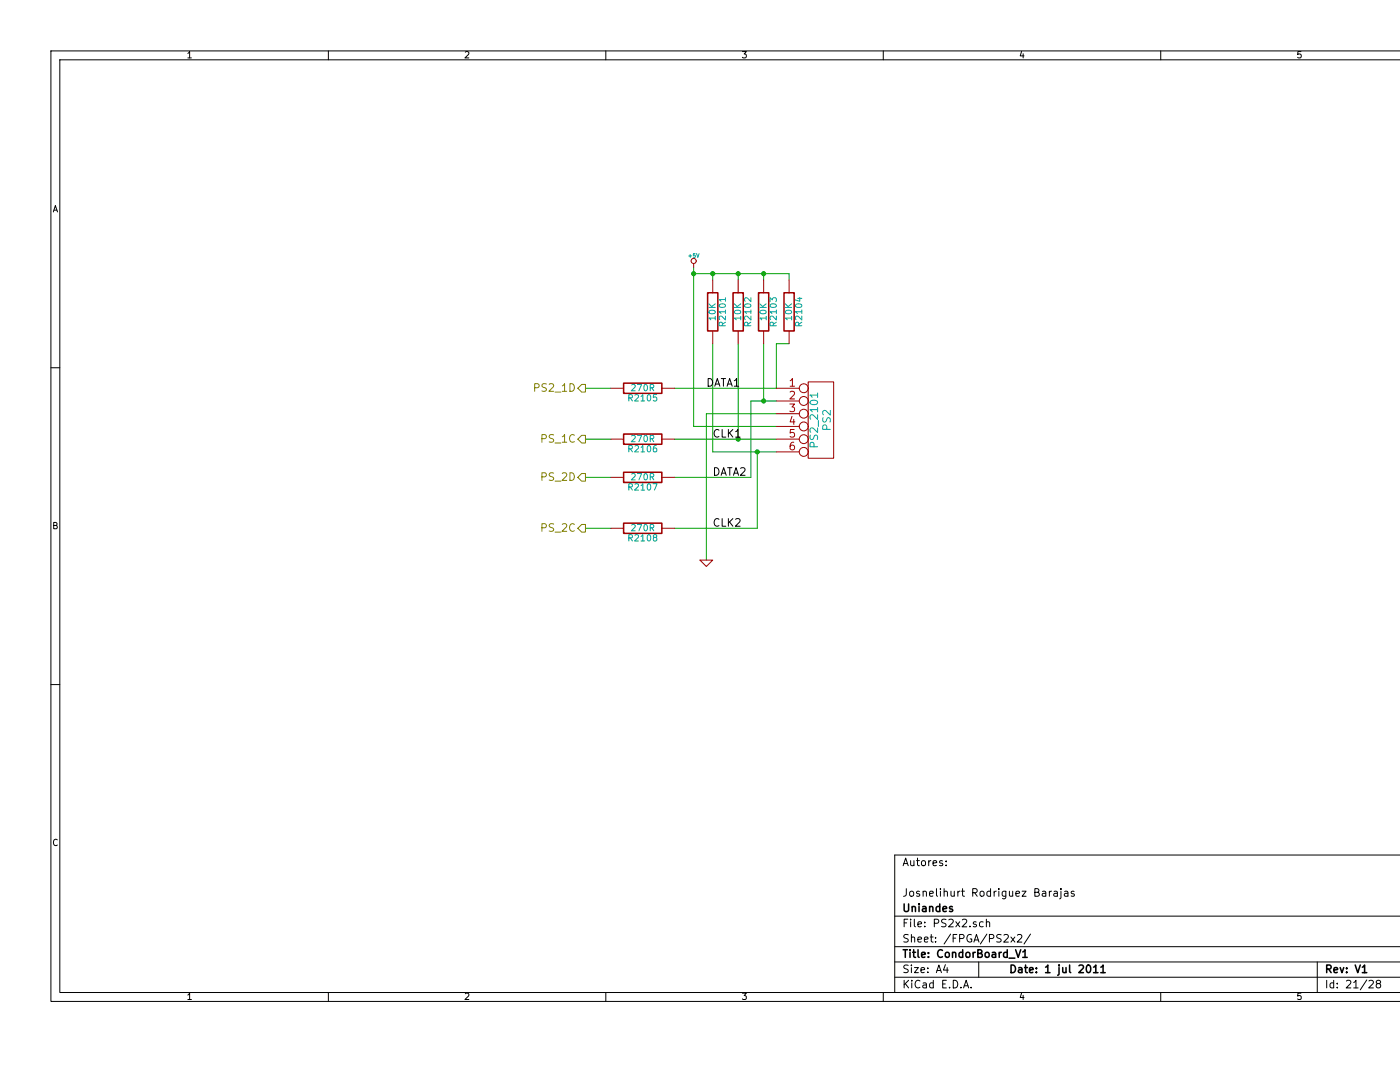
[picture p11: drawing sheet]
<svg xmlns="http://www.w3.org/2000/svg" width="279mm" height="216mm" viewBox="0 0 279 216" stroke-linecap="round" stroke-linejoin="round" font-family="sans-serif">
<g fill="none" stroke="#000" stroke-width=".2">
<path d="M37.5 10.7l.3-.4v1.3M37.5 11.6h.7M65.5 10.2v1.7M92.9 10.4l.4-.1 .3 .4-.8 .9h.8M120.9 10.2v1.7M148.2 10.3h.7l-.4 .5 .4 .1v.5l-.2 .2-.5-.2M176.3 10.2v1.7M203.9 10.2l-.3 1h.8M204.2 10.7v.9M231.6 10.2v1.7M259.6 10.3h-.6v.6l.2-.1 .4 .1v.5l-.1 .2-.5-.2M279.4 10.2h-269.2v189.6h269.2"/>
<path d="M279.4 11.9h-267.5v186.1h267.5M10.6 42.3l.4-1.3 .5 1.3M10.8 41.9h.6M10.2 73.4h1.7M10.7 104.9l.6-.1v-.4l-.6-.2v1.3h.5l.2-.4-.2-.2M10.2 136.6h1.7M11.4 167.6a.5 .5 0 0 0-.6 0 .5 .5 0 0 0-.1 .6l.2 .5 .5-.1M180.2 172.7l.5-1.5 .6 1.5M180.4 172.3h.7M180.9 177.3v1.1a.47 .47 0 0 1-.6 .4M181.6 178l.2-.2 .5 .2v.7l-.3 .1-.4-.1zM181.7 171.7v.8a.39 .39 0 0 0 .7 .1"/>
<path d="M182.4 171.7v1M182.9 171.7h.6M183.1 171.2v1.3l.4 .2M183.5 177.9l-.4-.1-.2 .3 .1 .2 .5 .1v.4h-.6M184 171.9l.2-.2 .4 .2v.7l-.2 .1-.4-.1zM184.2 178l.1-.1a.36 .36 0 0 1 .6 .2v.7M184.2 177.8v1M185.3 171.7v1M185.5 178.3l.8-.1-.1-.3-.4-.1-.3 .3 .1 .7h.6M185.8 171.7l-.5 .3M186.2 172.2l.7-.1v-.3l-.5-.1-.2 .3 .1 .7h.6M186.9 177.3v1.3l.2 .2"/>
<path d="M187.7 177.3v.2M187.7 177.8v1M188.1 171.8l-.4-.1-.2 .3 .1 .2 .5 .1v.4h-.6M188.4 178l.1-.1a.36 .36 0 0 1 .6 .2v.7M188.4 177.3v1.5M188.8 172.6v.1M188.8 171.8v.2M189.8 177.8v.8a.39 .39 0 0 0 .6 .1M190.4 177.8v1M191.2 177.8v1M191.6 177.8l-.4 .3M191.9 177.8h.6"/>
<path d="M192.1 177.3v1.3l.4 .2M194.1 178.1h.8l.1-.3-.1-.3-.2-.2h-.6v1.5M194.5 178.1l.5 .7M195.7 177.9l.4-.1 .3 .3v.5l-.3 .2h-.4l-.1-.2zM197.7 177.9l-.4-.1-.3 .3v.6l.3 .1h.4M197.7 177.3v1.5M198.4 177.8v1M198.8 177.8l-.4 .3M199.3 177.3v.2M199.3 177.8v1M200.7 177.8v1.3l-.2 .2h-.4M200.7 177.9l-.4-.1-.3 .3 .1 .6 .2 .1h.4"/>
<path d="M201.4 177.8v.8a.39 .39 0 0 0 .7 .1M202.1 177.8v1M202.7 178.3l.8-.1-.1-.3-.4-.1-.3 .3 .1 .7h.6M204 177.8h.8l-.8 1h.8M206.5 178.1h.5l.3-.2v-.3l-.1-.2-.7-.1v1.5h.6l.3-.2a.41 .41 0 0 0-.4-.5M208.1 177.9h.5l.1 .9M208.7 178.2l-.5 .1a.3 .3 0 0 0-.2 .2 .3 .3 0 0 0 .2 .3h.5M209.4 177.8v1M209.9 177.8l-.5 .3M210.4 177.9h.5l.1 .9M211 178.2l-.5 .1a.3 .3 0 0 0-.2 .2 .3 .3 0 0 0 .2 .3h.5M211.7 177.8v1.3l-.2 .2"/>
<path d="M211.7 177.3v.2M212.5 177.9h.6v.9M213.1 178.2l-.5 .1a.3 .3 0 0 0-.2 .2 .3 .3 0 0 0 .2 .3h.5M214.4 177.9l-.4-.1-.2 .3v.2l.6 .1v.4h-.6M279.4 170.6h-100.8v27.4M37.5 198.6l.3-.4v1.2M37.5 199.4h.7M65.5 198v1.8M92.9 198.3l.4-.1 .3 .4-.8 .8h.8M120.9 198v1.8M148.2 198.2h.7l-.4 .5 .4 .1v.5l-.2 .1-.5-.1M176.3 198v1.8"/>
<path d="M178.6 182.8h100.8M178.6 188.9h100.8M178.6 195h100.8M178.6 191.9h100.8M180.4 195.6v1.5M180.4 184.2h.5M180.7 196.3l.6 .8M181.2 183.4h-.8v1.5M181.3 192.6a.62 .62 0 0 0-.9 .1v.4l.8 .4 .1 .3-.4 .3-.5-.1M181.3 186.5a.62 .62 0 0 0-.9 .1v.4l.8 .4 .1 .3-.4 .3-.5-.1M181.3 195.6l-.9 .9M181.7 183.4v.2"/>
<path d="M181.7 183.9v1M181.9 192.6v.1M181.9 187.1l.1-.1a.36 .36 0 0 1 .5 .2v.8M181.9 186.5v1.5M181.9 193.1v1M182 195.6v.2M182 196.1v1M182.5 183.4v1.3l.2 .2M182.5 193.1h.8l-.8 1h.8M183.2 184.4l.7-.1-.1-.3-.4-.1-.2 .3 .1 .7h.5M183.2 187.5l.7-.1-.1-.4h-.4l-.2 .2 .1 .7h.5M183.6 195.8a.72 .72 0 0 0-1 .5 .72 .72 0 0 0 .7 .8l.3-.1"/>
<path d="M183.8 193.6l.7-.2v-.3h-.5l-.2 .2 .1 .7h.6M184.2 196.2h.6l.1 .9M184.5 187.5l.7-.1-.1-.4h-.4l-.2 .2 .1 .7h.5M184.6 184.8v.1M184.6 184v.2M184.9 196.5h-.5a.3 .3 0 0 0-.3 .3 .3 .3 0 0 0 .3 .3h.5M185.2 194v.1M185.2 193.1v.2M185.6 187h.6M185.9 186.5v1.3l.3 .2M186.3 196.2l-.5-.1-.3 .3 .1 .6 .2 .1h.5M186.3 195.6v1.5"/>
<path d="M186.5 184.2h.7l.2-.3-.1-.3-.3-.2h-.5v1.5M186.7 187.9v.1M186.7 187v.2M186.9 194.1l.5-1.5 .5 1.5M187 193.6h.7M188.1 196.3h.5M188.7 192.5l-.4 1.1h1M188.8 183.5a.62 .62 0 0 0-.8 .1v.4l.7 .4 .1 .3-.3 .2h-.6M188.9 195.6h-.8v1.5h.8M189 193.1v1M189.4 183.6l.5-.2 .3 .4-.9 1.1h.9M189.5 197v.1"/>
<path d="M189.7 186.4l-1.3 2M190.2 187.2h.5M190.2 195.6a.77 .77 0 0 1 .9 .8 .77 .77 0 0 1-.9 .7zM190.8 183.9l.7 1M191 186.5h-.8v1.5M191.5 187.3l.8-.1 .1-.2-.1-.4-.2-.1h-.6v1.5M191.5 183.9l-.7 1M191.8 197v.1M192 183.6l.6-.2 .3 .4-.9 1.1h.9M192.3 197.1l.5-1.5 .5 1.5M192.4 196.7h.8M193.6 184.8v.1"/>
<path d="M193.8 197v.1M193.9 186.5a.7 .7 0 0 0-.9 .8 .7 .7 0 0 0 .9 .6v-.5h-.3M194.4 188l.5-1.5 .5 1.5M194.5 187.6h.7M194.8 184l-.3-.1-.3 .3 .1 .2 .5 .1v.4h-.6M195.3 191.9v3.1M196.2 184l-.4-.1-.3 .3 .1 .6 .2 .1h.4M196.9 184.1v-.1a.36 .36 0 0 1 .6 .2v.7M196.9 183.4v1.5M197 186.4l-1.3 2M197.5 187.3l.7-.1 .1-.2v-.4l-.3-.1h-.5v1.5M199.8 186.5a.62 .62 0 0 0-.8 .1v.4l.7 .4 .1 .3-.3 .3-.6-.1"/>
<path d="M200.4 186.6l.5-.1 .3 .4-.9 1.1h.9M201.8 187l.7 1M202.5 187l-.7 1M203 186.6l.6-.1 .3 .4-.9 1.1h.9M203.9 198.1l-.3 .9h.8M204.2 198.6v.8M205.7 186.4l-1.3 2M231.6 198v1.8M259.6 198.2h-.6v.6l.2-.1 .4 .1v.5l-.1 .1-.5-.1M262.9 191.9v6.1M264.8 195.6v1.5M266.2 196.2l-.5-.1-.3 .3 .1 .6 .2 .1h.5"/>
<path d="M266.2 195.6v1.5M266.9 197v.1M266.9 196.2v.1M268.7 195.8l.6-.2 .3 .4-.9 1.1h.9M270.2 196l.4-.4v1.5M270.2 197.1h.8M272.8 195.5l-1.3 2M273.2 195.8l.6-.2 .3 .4-.9 1.1h.9M275 196.3l-.3-.3v-.2l.3-.2 .4 .1 .1 .2v.2l-.7 .2-.1 .2v.5l.3 .1h.2l.3-.2v-.4l-.3-.2"/>
</g>
<g fill="none" stroke="#000" stroke-width=".3">
<path d="M180.2 189.5h.9M180.4 180.4v1.2l.3 .3h.3l.3-.3v-1.2M180.7 189.5v1.5M181.6 189.5v.2M181.6 190v1M182 181l.1-.1a.36 .36 0 0 1 .6 .2v.8M182 180.9v1M182.1 190h.6M182.3 189.5v1.3l.4 .2M183.2 189.5v1.3l.2 .2M183.4 180.4v.1M183.4 180.9v1"/>
<path d="M183.9 190.5l.8-.1-.1-.3-.4-.1-.3 .2 .1 .8h.6M184.2 180.9h.5l.1 1M184.8 181.3h-.5a.3 .3 0 0 0-.2 .3 .3 .3 0 0 0 .2 .3l.5-.1M185.3 190.9v.1M185.3 190.1v.1M185.5 181l.1-.1a.36 .36 0 0 1 .6 .2v.8M185.5 180.9v1M187.6 180.9h-.5l-.3 .3 .1 .6 .2 .1 .5-.1M187.6 180.4v1.5M188.1 189.7a.72 .72 0 0 0-1 .5 .72 .72 0 0 0 .7 .8l.3-.1M188.2 181.4l.7-.1-.1-.4h-.4l-.2 .2 .1 .7h.5M188.8 190.1l.4-.1 .3 .3v.5l-.3 .2h-.4l-.2-.2z"/>
<path d="M190.1 180.9h-.4l-.2 .2 .1 .2 .5 .2v.3h-.6M190.1 190.2l.1-.1a.36 .36 0 0 1 .6 .1v.8M190.1 190v1M192.1 190.1l-.4-.1-.3 .3 .1 .6 .2 .1h.4M192.1 189.5v1.5M192.9 190.1l.4-.1 .3 .3v.5l-.3 .2h-.4l-.1-.2zM194.2 190v1M194.6 190l-.4 .3M195.1 190.2h.7l.2-.3-.2-.3-.7-.1v1.5h.6l.3-.2a.41 .41 0 0 0-.3-.6M196.7 190.2l.2-.2 .4 .2v.7l-.2 .1-.4-.1zM198 190.1h.6l.1 .9M198.7 190.4h-.5a.3 .3 0 0 0-.2 .3 .3 .3 0 0 0 .2 .3h.5"/>
<path d="M199.4 190v1M199.8 190l-.4 .3M201 190.1l-.4-.1-.3 .3 .1 .6 .2 .1h.4M201 189.5v1.5M201.4 191.2h1.1M201.8 192.6a.77 .77 0 0 1 .9 .7 .77 .77 0 0 1-.9 .8zM202.7 189.5l.5 1.5 .5-1.5M203.3 193.1h.6l.1 1M204 193.4l-.5 .1a.3 .3 0 0 0-.3 .3 .3 .3 0 0 0 .3 .3l.5-.1M204.1 189.9l.5-.4v1.5M204.1 191h.9M204.5 193.1h.6"/>
<path d="M204.7 192.6v1.3l.4 .2M205.5 193.6l.7-.2-.1-.3h-.4l-.2 .2v.7h.6M206.8 194v.1M206.8 193.1v.2M208.7 193l.4-.4v1.5M208.7 194.1h.9M211.4 193.1v1.3l-.3 .2M211.4 192.6v.1M212.1 193.1v.8a.39 .39 0 0 0 .7 .1M212.8 193.1v1M213.5 192.6v1.3l.2 .2M215.3 192.7l.6-.1 .3 .4-.9 1.1h.9"/>
<path d="M216.9 192.7l.3-.1a.81 .81 0 0 1 .5 .7 .81 .81 0 0 1-.5 .8l-.3-.1-.1-.5zM218.2 193l.5-.4v1.5M218.2 194.1h.9M219.7 193l.4-.4v1.5M219.7 194.1h.9M264.8 193.4l.7-.1 .2-.2-.1-.4-.2-.1h-.6v1.5M265.2 193.4l.5 .7M266.2 193.6l.8-.2-.1-.3h-.5l-.2 .2 .1 .7h.6M267.5 193.1l.3 1 .4-1M268.8 194v.1M268.8 193.1v.2M270.5 192.6l.5 1.5 .5-1.5"/>
<path d="M271.9 193l.4-.4v1.5M271.9 194.1h.9"/>
</g>
<circle cx="151.1" cy="90.2" r=".41" fill="#00a000"/>
<g fill="none" stroke="#00a000" stroke-width=".2">
<path d="M142.2 68.6v21.6h12.7"/>
<circle cx="151.1" cy="90.2" r=".41"/>
</g>
<circle cx="152.4" cy="80" r=".41" fill="#00a000"/>
<g fill="none" stroke="#00a000" stroke-width=".2">
<path d="M152.4 68.6v11.4"/>
<circle cx="152.4" cy="80" r=".41"/>
</g>
<circle cx="142.2" cy="54.6" r=".41" fill="#00a000"/>
<g fill="none" stroke="#00a000" stroke-width=".2">
<path d="M142.2 54.6v1.3"/>
<circle cx="142.2" cy="54.6" r=".41"/>
</g>
<circle cx="152.4" cy="54.6" r=".41" fill="#00a000"/>
<g fill="none" stroke="#00a000" stroke-width=".2">
<path d="M138.4 53.3v31.8h16.5M138.4 54.6h19.1v1.3M152.4 54.6v1.3M116.8 77.5h5.1M134.6 77.5h20.3M116.8 95.3h5.1M116.8 87.6h5.1M134.6 87.6h20.3M151.1 90.2v15.2h-16.5M154.9 80h-5v15.3h-15.3M154.9 82.6h-13.9v29.2M116.8 105.4h5.1"/>
<circle cx="152.4" cy="54.6" r=".41"/>
</g>
<circle cx="138.4" cy="54.6" r=".41" fill="#00a000"/>
<g fill="none" stroke="#00a000" stroke-width=".2">
<path d="M147.3 54.6v1.3"/>
<circle cx="138.4" cy="54.6" r=".41"/>
</g>
<circle cx="147.3" cy="54.6" r=".41" fill="#00a000"/>
<g fill="none" stroke="#00a000" stroke-width=".2">
<path d="M147.3 68.6v19M157.5 68.6h-2.6v8.9"/>
<circle cx="147.3" cy="54.6" r=".41"/>
</g>
<circle cx="147.3" cy="87.6" r=".41" fill="#00a000"/>
<circle cx="147.3" cy="87.6" r=".41" fill="none" stroke="#00a000" stroke-width=".2"/>
<g fill="none" stroke="#a00000" stroke-width=".2">
<path d="M138.4 52.6v.7M142.2 55.9v2.5M147.3 55.9v2.5M152.4 55.9v2.5M157.5 55.9v2.5M121.9 77.5h2.6M132.1 77.5h2.5M142.2 66v2.6M147.3 66v2.6M152.4 66v2.6M154.9 77.5h4.6M157.5 66v2.6"/>
<path d="M157.7 76l.4-.5v1.6M157.7 78.2l.6-.1 .3 .4-1 1.1h1M157.7 77.1h.9M161.3 76.2h5.1v15.2h-5.1zM121.9 87.6h2.6M121.9 95.3h2.6M132.1 87.6h2.5M132.1 95.3h2.5M154.9 87.6h4.6M154.9 80h4.6M154.9 82.6h4.6M154.9 85.1h4.6"/>
<path d="M154.9 90.2h4.6M157.6 80.6h1l-.5 .6 .4 .2v.6l-.2 .1-.7-.1M158.1 83.1l-.4 1.1h.9M158.4 88.2a.62 .62 0 0 0-.7 .7l.1 .7 .2 .2 .5-.2 .1-.5-.2-.2-.4-.1-.3 .3M158.4 83.7v1M158.5 85.7h-.7l-.1 .7 .2-.1 .5 .1 .2 .2-.1 .5-.2 .1-.6-.1M121.9 105.4h2.6M132.1 105.4h2.5M139.7 111.8h2.5l-1.2 1.2z"/>
<circle cx="138.4" cy="52.1" r=".51"/>
<circle cx="160.4" cy="77.5" r=".89"/>
<circle cx="160.4" cy="82.5" r=".89"/>
<circle cx="160.4" cy="85.1" r=".89"/>
<circle cx="160.4" cy="80" r=".89"/>
<circle cx="160.4" cy="90.2" r=".89"/>
<circle cx="160.4" cy="87.6" r=".89"/>
</g>
<g fill="none" stroke="#00a0a0" stroke-width=".2">
<path d="M137.4 51.1h.6M137.7 50.8v.6M138.7 50.6h-.3v.4l.3-.1 .1 .3-.2 .2-.2-.1M139 50.6l.3 .8 .2-.8M144.8 59.8h-1.3l.4 .3M144.8 59.4v.7M149.9 59.4v.8l-.9-.8-.4 .2 .1 .5M159.2 59.5h.8M159.6 59.4v.7l-.9-.3M125.5 79.4l.6-.1 .1-.4-.7-.2v1.3M125.8 79.4l.4 .6M126.1 76.8l.4-.1 .3 .4-.8 .9h.8"/>
<path d="M126.7 78.9l.5-.2 .2 .4-.8 .9h.8M127.2 76.7h.8l-.5 1.3M127.9 79.1l.4-.4v1.3M128.6 76.8l.2-.1a.67 .67 0 0 1 .4 .6 .67 .67 0 0 1-.4 .7l-.3-.5zM129.3 78.9l.1-.2a.67 .67 0 0 1 .5 .7 .67 .67 0 0 1-.5 .6l-.2-.5zM129.8 77.4l.6-.1v-.5l-.6-.1v1.3M130.1 77.4l.4 .6M131 78.7h-.6v.6l.2-.1 .4 .1v.6l-.1 .1-.5-.1M141.5 61.3h1.2M141.5 60.6l.7 .7M141.6 62a.66 .66 0 0 1 .7-.2 .66 .66 0 0 1 .4 .5 .74 .74 0 0 1-1.2-.1zM142.7 63.5h-1.2l.4 .3"/>
<path d="M142.7 63.1v.7M142.7 60.6l-.7 .6M143.6 60.8a.74 .74 0 0 1 1.2 .3 .74 .74 0 0 1-1.3-.2zM144.2 65l-.1-.6-.5-.1-.1 .7h1.3M144.8 63.1v.8l-.9-.8-.4 .2 .1 .5M144.8 62.2h-1.3l.4 .4M144.8 64.3l-.6 .4M144.8 61.8v.8M146.6 61.3h1.2M146.6 60.6l.7 .7M146.7 62a.66 .66 0 0 1 .7-.2 .66 .66 0 0 1 .4 .5 .74 .74 0 0 1-1.2-.1zM147.8 63.5h-1.2l.3 .3"/>
<path d="M147.8 63.1v.7M147.8 60.6l-.7 .6M148.7 60.8a.66 .66 0 0 1 .7-.2 .66 .66 0 0 1 .5 .5 .74 .74 0 0 1-1.3-.2zM149.3 65l-.1-.6-.5-.1-.1 .7h1.3M149.9 63.1v.8l-.9-.8-.4 .2 .1 .5M149.9 62.2h-1.3l.4 .4M149.9 64.3l-.6 .4M149.9 61.8v.8M151.6 61.3h1.3M151.6 60.6l.8 .7M151.8 62a.66 .66 0 0 1 .6-.2 .66 .66 0 0 1 .5 .5 .74 .74 0 0 1-1.3-.1zM152.9 63.5h-1.3l.4 .3"/>
<path d="M152.9 63.1v.7M152.9 60.6l-.7 .6M153.7 60.2v-.8l.5 .4 .1-.3h.5l.1 .1-.1 .6M153.8 60.8a.66 .66 0 0 1 .7-.2 .66 .66 0 0 1 .4 .5 .74 .74 0 0 1-1.2-.2zM154.3 65v-.6l-.5-.1-.1 .7h1.2M154.9 63.1v.8l-.8-.8-.4 .2 .1 .5M154.9 62.2h-1.2l.4 .4M154.9 64.3l-.6 .4M154.9 61.8v.8M156.7 61.3h1.3M156.7 60.6l.8 .7M156.8 62a.66 .66 0 0 1 .7-.2 .66 .66 0 0 1 .5 .5 .74 .74 0 0 1-1.3-.1z"/>
<path d="M158 63.5h-1.3l.4 .3M158 63.1v.7M158 60.6l-.7 .6M158.9 60.8a.66 .66 0 0 1 .6-.2 .66 .66 0 0 1 .5 .5 .74 .74 0 0 1-1.2-.2zM159.4 65v-.6l-.5-.1-.1 .7h1.2M160 63.1v.8l-.9-.8-.3 .2 .1 .5M160 62.2h-1.2l.3 .4M160 64.3l-.6 .4M160 61.8v.8M163.2 78.8h-1.6l.5 .5M163.2 78.4v.9M125.5 89.6l.6-.1 .1-.5-.7-.1v1.3"/>
<path d="M125.5 97.2l.6-.1 .1-.5-.7-.1v1.3M125.8 89.6l.4 .6M125.8 97.2l.4 .6M126.1 87l.4-.1 .3 .3-.8 .9h.8M126.1 94.6l.4-.1 .3 .4-.8 .9h.8M126.7 89l.5-.1 .2 .4-.8 .9h.8M126.7 96.6l.5-.1 .2 .4-.8 .9h.8M127.2 86.9h.8l-.5 1.2M127.2 94.5h.8l-.5 1.3M127.9 89.3l.4-.4v1.3M127.9 96.9l.4-.4v1.3M127.9 90.2h.8"/>
<path d="M127.9 97.8h.8M127.9 80h.8M128.6 87l.2-.1a.67 .67 0 0 1 .4 .6 .67 .67 0 0 1-.4 .6l-.3-.4zM128.6 94.6l.2-.1a.67 .67 0 0 1 .4 .6 .67 .67 0 0 1-.4 .7l-.3-.5zM129.3 89l.1-.1a.67 .67 0 0 1 .5 .6 .67 .67 0 0 1-.5 .7l-.2-.5zM129.3 96.6l.1-.1a.67 .67 0 0 1 .5 .7 .67 .67 0 0 1-.5 .6l-.2-.5zM129.8 87.5h.6v-.5l-.6-.1v1.2M129.8 95.1h.6v-.5l-.6-.1v1.3M130.1 87.5l.4 .6M130.1 95.1l.4 .7M130.3 96.5h.8l-.5 1.3M131 88.9l-.4 .1a.87 .87 0 0 0 0 1.2l.4-.2v-.5l-.4-.1-.2 .2"/>
<path d="M161.7 86.8a.62 .62 0 0 0 .1 .8h.4l.4-.7 .3-.1 .3 .3-.1 .6M161.8 80a.81 .81 0 0 1 1.4 .4 .86 .86 0 0 1-.8 .4 .86 .86 0 0 1-.8-.6zM162.5 89.2l-.1-.8-.2-.1h-.4l-.2 .3v.6h1.6M163.2 85.4v.9l-1.1-.9-.5 .3 .2 .6M163.2 82.8v.9l-1.1-.9-.5 .3 .2 .5M163.2 81.7h-1.6l.5 .5M163.2 81.3v.9M163.3 83.9v1.2M164.3 83.3a.62 .62 0 0 0 0 .9h.5l.3-.8 .3-.1 .3 .3-.1 .6M165 85.7l-.1-.8-.2-.1-.4 .1-.1 .2v.6h1.5M165.7 81.9v.9l-1.1-.9-.4 .3 .1 .6M125.5 107.3h.6l.1-.5-.7-.1v1.3"/>
<path d="M125.8 107.3l.4 .7M126.1 104.8l.4-.2 .3 .4-.8 .9h.8M126.7 106.8l.5-.1 .2 .4-.8 .9h.8M127.2 104.6h.8l-.5 1.3M127.9 107.1l.4-.4v1.3M127.9 108h.8M128.6 104.8l.2-.2a.67 .67 0 0 1 .4 .7 .67 .67 0 0 1-.4 .6l-.3-.5zM129.3 106.8l.1-.1a.67 .67 0 0 1 .5 .6 .67 .67 0 0 1-.5 .7l-.2-.5zM129.8 105.3h.6v-.5l-.6-.2v1.3M130.1 105.3l.4 .6M130.6 107.2l-.2-.1v-.3l.5-.1 .1 .1v.3l-.5 .2-.1 .2v.2l.2 .3h.3l.2-.3-.1-.4-.1-.1"/>
</g>
<path d="M141.2 58.4h2.1v7.6h-2.1zM146.3 58.4h2v7.6h-2zM151.4 58.4h2v7.6h-2zM156.5 58.4h2v7.6h-2zM124.5 76.5h7.6v2h-7.6zM124.5 86.6h7.6v2h-7.6zM124.5 94.2h7.6v2.1h-7.6zM124.5 104.4h7.6v2h-7.6z" fill="none" stroke="#a00000" stroke-width=".3"/>
<g fill="none" stroke="#808000" stroke-width=".2">
<path d="M106.7 77.4l.7-.1 .2-.2-.1-.4-.2-.1h-.6v1.5M109 76.6a.62 .62 0 0 0-.8 .1v.4l.8 .4v.3l-.3 .3-.5-.1M109.6 76.7l.6-.1 .3 .4-.9 1.1h.9M110.8 78.2h1.1M112.2 77l.5-.4v1.5M112.2 78.1h.9M113.7 76.6a.77 .77 0 0 1 .9 .7 .77 .77 0 0 1-.9 .8zM116.1 76.7h.7v1.5h-.7l-.8-.7zM108.2 95.1h.7l.1-.3v-.3l-.3-.2h-.5v1.6M108.2 87.5h.7l.1-.3v-.3l-.3-.2h-.5v1.5M110.5 94.4a.62 .62 0 0 0-.8 .1v.4l.7 .4 .1 .3-.3 .3-.6-.1M110.5 86.8a.62 .62 0 0 0-.8 .1v.4l.7 .4 .1 .3-.3 .2h-.6"/>
<path d="M110.8 96h1.1M110.8 88.4h1.1M112.2 94.5l.6-.2 .3 .5-.9 1.1h.9M112.2 87.1l.5-.4v1.5M112.2 88.2h.9M113.7 94.3a.77 .77 0 0 1 .9 .8 .77 .77 0 0 1-.9 .8zM114.6 86.9a.72 .72 0 0 0-1 .5 .72 .72 0 0 0 .7 .8l.3-.1M116.1 94.5h.7v1.5h-.7l-.8-.7zM116.1 86.9h.7v1.5h-.7l-.8-.8zM108.2 105.3l.7-.1 .1-.2v-.4l-.3-.1h-.5v1.5M110.5 104.6a.62 .62 0 0 0-.8 0v.5l.7 .3 .1 .3-.3 .3-.6-.1M110.8 106.2h1.1"/>
<path d="M112.2 104.6l.6-.1 .3 .4-.9 1.1h.9M114.6 104.6a.72 .72 0 0 0-1 .5 .72 .72 0 0 0 .7 .9l.3-.1M116.1 104.6h.7v1.6h-.7l-.8-.8z"/>
</g>
<g fill="none" stroke="#000" stroke-width=".2">
<path d="M141.3 75.5a.77 .77 0 0 1 .9 .8 .77 .77 0 0 1-.9 .8zM142.6 77.1l.6-1.6 .5 1.6M142.8 76.6h.7M143.9 75.5h.9M144.4 75.5v1.6M145.1 77.1l.5-1.6 .5 1.6M145.2 76.6h.8M146.5 76l.5-.5v1.6M146.5 77.1h.9M142.6 93.3a.77 .77 0 0 1 .9 .8 .77 .77 0 0 1-.9 .7zM143.5 85.9a.72 .72 0 0 0-1 .4 .72 .72 0 0 0 .7 .9l.3-.1M143.9 94.8l.5-1.5 .5 1.5"/>
<path d="M144 94.4h.8M144.1 85.7v1.5h.8M145.2 93.3h.9M145.4 85.7v1.5M145.6 86.4l.7 .8M145.6 93.3v1.5M146.3 85.7l-.9 .9M146.4 94.8l.5-1.5 .5 1.5M146.5 94.4h.7M146.8 86.1l.5-.4v1.5M146.8 87.2h.9M147.8 93.5l.6-.2 .3 .5-.9 1h.9"/>
<path d="M143.5 103.6a.72 .72 0 0 0-1 .5 .72 .72 0 0 0 .7 .9l.3-.1M144.1 103.5v1.5h.8M145.4 103.5v1.5M145.6 104.1l.7 .9M146.3 103.5l-.9 .9M146.8 103.6l.6-.1 .3 .4-.9 1.1h.9"/>
</g>
</svg>
